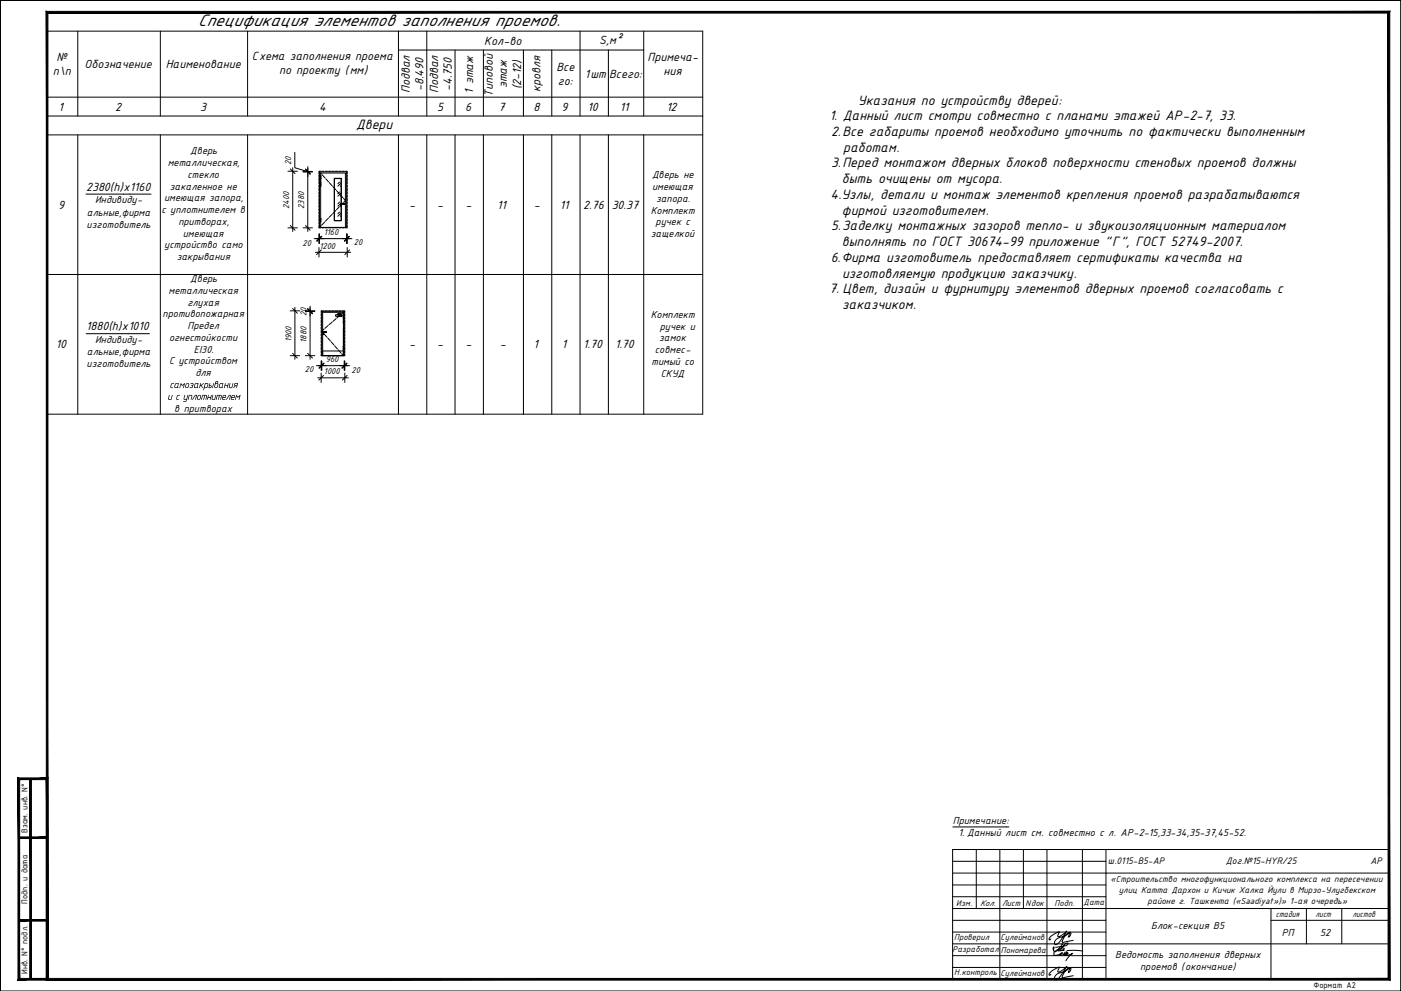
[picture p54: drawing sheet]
<svg xmlns="http://www.w3.org/2000/svg" width="594mm" height="420mm" viewBox="0 0 594 420" stroke-linecap="round" stroke-linejoin="round" font-family="sans-serif">
<defs><g id="words">
<text font-size="7.8" x="83.9" y="10.9">Спецификация элементов заполнения проемов.</text>
<g font-size="6.2">
<text x="363.8" y="44.3">Указания по устройству дверей:</text>
<text x="351.7" y="51">1. Данный лист смотри совместно с планами этажей АР-2-7, 33.</text>
<text x="151" y="54.6">Двери</text>
<text x="352.4" y="57.7">2.Все габариты проемов необходимо уточнить по фактически выполненным</text>
<text x="357.5" y="64.3">работам.</text>
<text x="352.4" y="71">3.Перед монтажом дверных блоков поверхности стеновых проемов должны</text>
<text x="357" y="77.7">быть очищены от мусора.</text>
<text x="352.2" y="84.3">4.Узлы, детали и монтаж элементов крепления проемов разрабатываются</text>
<text x="357" y="91">фирмой изготовителем.</text>
<text x="352.4" y="97.7">5.Заделку монтажных зазоров тепло- и звукоизоляционным материалом</text>
<text x="357" y="104.4">выполнять по ГОСТ 30674-99 приложение &quot;Г&quot;, ГОСТ 52749-2007.</text>
<text x="352.3" y="111">6.Фирма изготовитель предоставляет сертификаты качества на</text>
<text x="357.1" y="117.7">изготовляемую продукцию заказчику.</text>
<text x="351.6" y="124.3">7. Цвет, дизайн и фурнитуру элементов дверных проемов согласовать с</text>
<text x="357.2" y="131">заказчиком.</text>
</g>
<g font-size="5.4">
<text x="205.3" y="18.9">Кол-во</text>
<text x="254.1" y="18.6">S,м²</text>
<text x="23.9" y="26">№</text>
<text x="35.9" y="29">Обозначение</text>
<text x="70.3" y="29">Наименование</text>
<text x="106.8" y="25.3">Cхема заполнения проема</text>
<text x="274.6" y="26">Примеча-</text>
<text x="22.4" y="31.9">п\п</text>
<text x="118.3" y="31.5">по проекту (мм)</text>
<text x="235.9" y="30">Все</text>
<text x="236.5" y="35.9">го:</text>
<text x="248" y="32.9">1шт</text>
<text x="258.3" y="32.9">Всего:</text>
<text x="281.3" y="31.9">ния</text>
<text x="173.8" y="39.5" transform="rotate(-90 173.8 39.5)">Подвал</text>
<text x="179.6" y="38.7" transform="rotate(-90 179.6 38.7)">-8.490</text>
<text x="185.8" y="39.5" transform="rotate(-90 185.8 39.5)">Подвал</text>
<text x="191.6" y="38.7" transform="rotate(-90 191.6 38.7)">-4.750</text>
<text x="200.7" y="39.8" transform="rotate(-90 200.7 39.8)">1 этаж</text>
<text x="209" y="41" transform="rotate(-90 209 41)">Типовой</text>
<text x="214.9" y="37.5" transform="rotate(-90 214.9 37.5)">этаж</text>
<text x="221.1" y="37.8" transform="rotate(-90 221.1 37.8)">(2-12)</text>
<text x="229.2" y="39.1" transform="rotate(-90 229.2 39.1)">кровля</text>
<text x="24.8" y="46.9">1</text>
<text x="48.8" y="46.9">2</text>
<text x="84.8" y="46.9">3</text>
<text x="135.3" y="46.9">4</text>
<text x="185.3" y="46.9">5</text>
<text x="197.3" y="46.9">6</text>
<text x="211.4" y="46.9">7</text>
<text x="226.2" y="46.9">8</text>
<text x="238.1" y="46.9">9</text>
<text x="249.1" y="46.9">10</text>
<text x="262.8" y="46.9">11</text>
<text x="282.6" y="46.9">12</text>
<text x="36.5" y="80.9">2380(h)х1160</text>
<text x="24.6" y="88.5">9</text>
<text x="173.4" y="88.5">-</text>
<text x="185.4" y="88.5">-</text>
<text x="197.4" y="88.5">-</text>
<text x="210.9" y="88.5">11</text>
<text x="226.4" y="88.5">-</text>
<text x="237.4" y="88.5">11</text>
<text x="247.4" y="88.5">2.76</text>
<text x="259.4" y="88.5">30.37</text>
<text x="36.5" y="140.1">1880(h)х1010</text>
<text x="23.7" y="147.7">10</text>
<text x="173.4" y="147.7">-</text>
<text x="185.4" y="147.7">-</text>
<text x="197.4" y="147.7">-</text>
<text x="211.9" y="147.7">-</text>
<text x="226.3" y="147.7">1</text>
<text x="238.3" y="147.7">1</text>
<text x="247.4" y="147.7">1.70</text>
<text x="260.8" y="147.7">1.70</text>
</g>
<g font-size="4.7">
<text x="80.7" y="65.3">Дверь</text>
<text x="71.1" y="70.4">металлическая,</text>
<text x="79.5" y="75.4">стекло</text>
<text x="276.5" y="75.6">Дверь не</text>
<text x="72" y="80.3">закаленное не</text>
<text x="276.5" y="80.6">имеющая</text>
<text x="40.3" y="86.2">Индивиду-</text>
<text x="69.6" y="85.3">имеющая запора,</text>
<text x="278.2" y="85.6">запора.</text>
<text x="36.8" y="91.4">альные,фирма</text>
<text x="68.5" y="90.3">с уплотнителем в</text>
<text x="75.6" y="95.3">притворах,</text>
<text x="275.9" y="90.6">Комплект</text>
<text x="278" y="95.5">ручек c</text>
<text x="36.7" y="96.6">изготовитель</text>
<text x="77.5" y="100.3">имеющая</text>
<text x="275.9" y="100.6">защелкой</text>
<text x="69.7" y="105.3">устройство само</text>
<text x="74.9" y="110.3">закрывания</text>
<text x="80.7" y="119.5">Дверь</text>
<text x="71.5" y="124.5">металлическая</text>
<text x="79.5" y="129.5">глухая</text>
<text x="69" y="134.5">противопожарная</text>
<text x="275.9" y="134.7">Комплект</text>
<text x="79.5" y="139.5">Предел</text>
<text x="279.8" y="139.7">ручек и</text>
<text x="40.3" y="145.4">Индивиду-</text>
<text x="71.7" y="144.5">огнестойкости</text>
<text x="82.3" y="149.5">ЕI30.</text>
<text x="277.7" y="149.8">совмес-</text>
<text x="279.5" y="144.8">замок</text>
<text x="36.7" y="155.7">изготовитель</text>
<text x="36.8" y="150.6">альные,фирма</text>
<text x="71.7" y="154.5">С устройством</text>
<text x="276.3" y="154.8">тимый со</text>
<text x="82.8" y="159.6">для</text>
<text x="280.2" y="159.8">СКУД</text>
<text x="71.8" y="164.5">самозакрывания</text>
<text x="70.8" y="169.5">и с уплотнителем</text>
<text x="73.9" y="174.5">в притворах</text>
<text x="404" y="349.4">Примечание:</text>
<text x="406.4" y="354.4">1. Данный лист см. совместно с л. АР-2-15,33-34,35-37,45-52.</text>
<text x="488.1" y="394">Блок-секция B5</text>
<text x="543.6" y="396.7">РП</text>
<text x="559.7" y="396.7">52</text>
<text x="472.9" y="406.1">Ведомость заполнения дверных</text>
<text x="483.5" y="411.4">проемов (окончание)</text>
</g>
<g font-size="4.3">
<text x="469.7" y="366.4">ш.0115-B5-АР</text>
<text x="519.8" y="366.4">Дог.№15-HYR/25</text>
<text x="581.1" y="366.4">АР</text>
</g>
<g font-size="4">
<text x="470.9" y="373.9">«Строительство многофункционального комплекса на пересечении</text>
<text x="474.4" y="378.7">улиц Катта Дархон и Кичик Халка Йули в Мирзо-Улугбекском</text>
<text x="486.6" y="383.3">районе г. Ташкента («Saadiyat»)» 1-ая очередь»</text>
<text x="541.1" y="388.7">стадия</text>
<text x="557.9" y="388.8">лист</text>
<text x="573.5" y="388.9">листов</text>
</g>
<g font-size="3.9">
<text x="123.5" y="69.9" transform="rotate(-90 123.5 69.9)">20</text>
<text x="122.6" y="88.6" transform="rotate(-90 122.6 88.6)">2400</text>
<text x="129" y="88.6" transform="rotate(-90 129 88.6)">2380</text>
<text x="137.3" y="99.7">1160</text>
<text x="128.3" y="104.2">20</text>
<text x="135.4" y="105.5">1200</text>
<text x="150.1" y="104">20</text>
<text x="130" y="133.9" transform="rotate(-90 130 133.9)">20</text>
<text x="123.6" y="145.1" transform="rotate(-90 123.6 145.1)">1900</text>
<text x="130" y="145.2" transform="rotate(-90 130 145.2)">1880</text>
<text x="138.1" y="153.5">960</text>
<text x="129.3" y="157.9">20</text>
<text x="137.4" y="158.7">1000</text>
<text x="149.1" y="158">20</text>
<text x="11.7" y="353.1" transform="rotate(-90 11.7 353.1)">Взам. инв. N°</text>
<text x="11.7" y="383.1" transform="rotate(-90 11.7 383.1)">Подп. и дата</text>
<text x="405.5" y="383.9">Изм.</text>
<text x="415.6" y="383.9">Кол.</text>
<text x="424.9" y="383.9">Лист</text>
<text x="434.8" y="383.9">Nдок</text>
<text x="447.2" y="383.9">Подп.</text>
<text x="459.5" y="383.8">Дата</text>
<text x="404.6" y="398.6">Проверил</text>
<text x="424.3" y="398.7">Сулейманов</text>
<text x="403.9" y="403.6">Разработал</text>
<text x="424.4" y="403.9">Пономарева</text>
<text x="11.7" y="412.9" transform="rotate(-90 11.7 412.9)">Инв. N° подл.</text>
<text x="404.6" y="413.6">Н.контроль</text>
<text x="424.3" y="413.7">Сулейманов</text>
<text x="557" y="418.7">Формат А2</text>
</g>
</g></defs>
<path d="M593.9 .2h-593.9v420h593.9v-420h-593.9v420" fill="none" stroke="#000" stroke-width=".42"/>
<g fill="#000" stroke="#000" stroke-width=".42">
<path d="M0 .1v.3z"/>
<path d="M8 355.5h12v-.7zM8 354.8h12l-12 .7z"/>
<path d="M8 390.5h12v-.7zM8 389.8h12l-12 .7z"/>
<path d="M8.3 414.8l-.7 .7 12-.7zM7.6 415.5l12-.7 .7 .7zM19.6 330.5v84.3l.7 .7zM20.3 329.8v85.7l-.7-85zM8.3 330.5h11.3l.7-.7zM7.6 329.8h12.7l-12 .7zM7.6 329.8l.7 85v-84.3zM7.6 329.8l.7 85-.7 .7z"/>
<path d="M12.6 330.2v85h.7zM12.6 330.2h.7v85z"/>
<path d="M20.3 414.8l-.7 .7 569-.7zM19.6 415.5l569-.7 .7 .7zM588.6 5.5v409.3l.7 .7zM588.6 5.5l.7-.7v410.7zM20.3 5.5h568.3l.7-.7zM19.6 4.8h569.7l-569 .7zM19.6 4.8l.7 410v-409.3zM19.6 4.8l.7 410-.7 .7z"/>
</g>
<g fill="none" stroke="#000" stroke-width=".42">
<path d="M20 13.2h278v162.4h-278zM33 13.2v36M68 13.2v36M105 13.2v36M169 13.2v36M181 13.2v36M246 13.2v36M273 13.2v36M169 21.2h104M193 21.2v28M205 21.2v28M222 21.2v28"/>
<path d="M234 21.2v28M258 21.2v28M20 41.2h278M20 49.2h278M20 57.2h278M33 57.2v118.4M68 57.2v118.4M105 57.2v118.4M169 57.2v118.4M181 57.2v118.4M193 57.2v118.4M205 57.2v118.4"/>
<path d="M222 57.2v118.4M234 57.2v118.4M246 57.2v118.4M258 57.2v118.4M273 57.2v118.4M123.1 71.6l2 2M129.5 71.8l2 2M129.5 71.9l2 2M129.5 71.7l2 2M135.3 74.1v1M135.3 75.6v.9M135.3 77v.9"/>
<path d="M135.3 78.4v1M135.3 79.8v1M135.5 72.9h11.5v23.5h-11.5zM135.5 72.9l.8 .8M135.9 74.3l.2 1.5zM135.9 77.3l.2 1.5zM136 73.4h10.5v23h-10.5zM136 74.3v5M136 72.6h-.7v1.1M136.5 72.6h.9M136.6 74.1l1.2 1.3M137.9 72.6h1"/>
<path d="M138.1 75.8l1.2 1.3M139.3 72.6h1M139.6 77.4l1.2 1.4M140.8 72.6h.9M141.1 79.1l1.3 1.3M141.7 75.6h3v18h-3zM141.8 75.7h2.9v17.8h-2.9zM142.2 72.6h.9M143.6 72.6h1M145 72.6h1M146.5 72.6h.7v1.1M147.2 74.1v1"/>
<path d="M147.2 75.6v.9M147.2 77v.9M147.2 78.4v1M147.2 79.8v1M36.5 82.3h27.6M123.1 95.6l2 2M129.5 95.6l2 2M135.3 81.3v1M135.3 82.7v1M135.3 84.2v.9M135.3 85.6v.9M135.3 87v1"/>
<path d="M135.3 88.4v1M135.3 89.9v.9M135.3 91.3v.9M135.3 92.7v1M135.3 94.1v1M135.3 95.6v1h.7M135.9 92.6l.2 1.5zM135.9 93.3h.2M136.1 95.7l-.6 .7M136.5 96.6h.9M137.7 94.1l-1.3 1.3M137.9 96.6h1"/>
<path d="M139.3 92.5l-1.3 1.3M139.3 96.6h1M140.8 96.6h.9M140.8 90.8l-1.2 1.4M142.2 96.6h.9M142.4 89.2l-1.3 1.4M142.7 80.8l1.1 1.3M143.6 96.6h1M143.9 87.6l-1.2 1.3M144.1 82.4l1.3 1.4M144.6 86.3v.2M144.6 86.5h.6"/>
<path d="M144.6 86.3h.6M144.6 86.3h.1M144.7 86.3l.9 .1M144.7 86.5h1.1M144.7 86.3h1.1M144.7 86.3v.1M144.7 86.4v.1M145 96.6h1M145.5 86l-1.2 1.3M145.5 86.3l.5 .1-.1 .3-.4-.2M145.6 86.4l-.9 .1M145.7 84.1l.8 .9-.7 .7"/>
<path d="M145.8 86.3v.2M147.2 95.6v1h-.7M147.2 81.3v1M147.2 82.7v1M147.2 84.2v.9M147.2 85.6v.9M147.2 87v1M147.2 88.4v1M147.2 89.9v.9M147.2 91.3v.9M147.2 92.7v1M147.2 94.1v1"/>
<path d="M20 116.4h278M136.2 106l-2 2M136.2 100.2l-2 2M136.4 100.2l-1.9 2M148 100.2l-2 2M148.3 106l-2.1 2M148.3 100.2l-2.1 2M124.1 130.8l2 2M130.5 131l2 2M130.5 130.8l2 2M136.2 133v.9M136.2 134.4v.9"/>
<path d="M136.2 135.8v1M136.2 137.2v1M136.2 138.7v.9M136.4 132h9.6v18.8h-9.6zM137.4 131.8h-1.2v.7M137.5 139.5l-1.1 .9 .7 .8M137.9 131.8h.9M139.1 138l-1.3 1.2M139.3 131.8h1M140.7 131.8h1M140.8 136.6l-1.3 1.1M142.2 131.8h.9"/>
<path d="M142.3 133.4h2.6v.7h-2.6zM142.5 135.1l-1.3 1.2M143.1 134.1l.3 .1zM143.1 133.4h.2M143.1 133.4h.1M143.2 133.2l-.1 .1M143.2 133.2h.1M143.3 133.4h.1M143.4 133.3v.1M143.5 133.3h.1M143.5 134h.1M143.5 133.5h.1"/>
<path d="M143.5 132.9h.7M143.5 133.5v.1M143.6 133h.1M143.6 133v.1M143.6 131.8h.9M143.7 133h.1M143.7 133l-.1 .1M143.8 133l.3 .1M143.8 133h.1M143.8 133.2h-.6M143.9 133.1l-.4-.2h.7l-.2 .2M143.9 133.1h.1"/>
<path d="M143.9 132.9h.1M143.9 133.2h.1M144 133h.1M144.1 133.1l-.3 .1M144.1 133l-.1 .1M144.1 133.5h.1M144.1 134h.1M144.1 133h.1M144.1 133.5v.1M144.1 133v.1M144.2 133.1h-1M144.2 133.6l-1.3 1.2"/>
<path d="M144.7 134h.1M144.7 133.5h.1M144.7 133.5v.1M145 131.8h1.2v.7M145.5 133.4l.2 1.5zM145.5 136.3l.2 .5zM145.6 132.4h-8.8v18.4M145.6 132.4v18.4l-.7-.8M145.6 132.4l-1 .9M146.2 133v.9M146.2 134.4v.9M146.2 135.8v1"/>
<path d="M146.2 137.2v1M146.2 138.7v.9M36.5 141.5h26.9M124.1 149.8l2 2M130.5 149.8l2 2M136.2 140.1v1M136.2 141.5v1M136.2 143v.9M136.2 144.4v.9M136.2 145.8v1M136.2 147.2v1M136.2 148.7v.9"/>
<path d="M136.2 150.1v.7h1.2M136.8 148.8h8.8v2h-8.8zM136.9 141.5h.4v.4h-.4zM137 140.7l.1 .2M137 140.7h1.2M137 140.8h.1M137 140.8l.1 .1M137.1 141.6v.2zM137.1 140.7l-.1 .1M137.1 140.7v.1M137.1 140.9h1.1M137.1 140.8l.1 .1"/>
<path d="M137.2 159.2l-2 2M137.2 154l-2 2M137.2 140.7l.1 .1M137.2 140.7h1M137.2 140.8h.1M137.2 140.8l1 .1M137.3 140.8l.9 .1M137.3 140.7l-.5 .1 .2 .3 .3-.2M137.4 141.6l1.2 1.3M137.4 154l-2 2M137.7 140.9h.6M137.7 140.7h.6"/>
<path d="M137.9 150.8h.9M138.1 140.7v.2M138.2 140.9h.1M138.2 140.7l-1 .1M138.2 140.7v.1M138.2 140.8v.1M138.3 140.7v.2M138.3 140.7v.1M138.3 140.8v.1M138.9 143.3l1.2 1.3M139.3 150.8h1M140.4 144.9l1.2 1.4"/>
<path d="M140.7 150.8h1M141.9 146.6l1.2 1.4M142.2 150.8h.9M143.4 148.3l1.2 1.3M143.6 150.8h.9M145.5 146.8l.2 1.5zM145.5 147.5h.2M146.2 150.1v.7h-1.2M146.2 140.1v1M146.2 141.5v1M146.2 143v.9M146.2 144.4v.9"/>
<path d="M146.2 145.8v1M146.2 147.2v1M146.2 148.7v.9M147 154l-2 2M147.2 159.2l-2 2M147.2 154l-2 2"/>
<circle cx="143.5" cy="133.5" r=".06"/>
<circle cx="143.5" cy="134" r=".06"/>
<circle cx="144.1" cy="134" r=".06"/>
<circle cx="144.1" cy="133.5" r=".06"/>
<circle cx="144.7" cy="133.5" r=".06"/>
<circle cx="144.7" cy="134" r=".06"/>
</g>
<g fill="#000">
<path d="M92 167.5h1.9l.2 .5-.5 1.5h-.2l.2-1.8h-.4l-.6 1.8 .3-1.8h-.6l-.5 1.7-.3 .1zM95.5 162.5h.2l-.2 .8h1l.2-.9 .3 .2-.6 1.9v-.9h-.9l-.3 .9h-.2zM97.1 167.5h.8l-.5 2-.2-.2 .4-1.6h-.4l-1.3 1.8zM97.5 162.5h.2l-.4 1.5 .2 .3h.7l.4-1.7 .3-.1-.6 2h-.8l-.5-.3zM100.2 167.4l.7 .8 1.1-.7-.5 2-.3-.2 .4-1.3-.8 .7-.5-.7-.4 1.5h-.2z"/>
<path d="M91.7 161.9l-.2 .7 .7-.5zM91.5 161.7h1l-.3 .8 .4 .6-.4 1.2-.9 .2-.5-.6zM91.4 162.9l-.3 1.2 .7 .1 .4-1.3z"/>
<path d="M93.4 162.8l-.3 1.4 .6 .1 .7-1.6zM93.1 162.7l.5-.3 1.1 .1-.4 1.6 .1 .4-1.6-.2z"/>
<path d="M94.7 167.9l-.1 .4h.9v-.5zM94.5 167.8l.6-.4 .7 .3v1h-1.3l-.1 .3 .2 .2h.9v.3l-1.3-.2z"/>
<path d="M98.6 167.8l-.2 .5h.9l-.1-.5zM98.3 167.8l.9-.4 .5 .4-.2 .9h-1.2l-.1 .3 1.1 .2v.3l-1.4-.2z"/>
<path d="M99.4 162.7l1.5-.2-.6 2v-.9l-1.2 .9-.2-.1 .7-.8-.4-.4zM99.7 162.8v.5h.7l.2-.6z"/>
</g>
<!-- layer: _hach -->
<path d="M144 77.2l-.7 .7M144.7 77.6l-1.4 1.4M144.7 78.7l-.4 .3M144 81.4l-.7 .7M144 85.7l-.7 .7M144 89.9l-.7 .7M144.7 81.8l-1.4 1.4M144.7 86.1l-1.4 1.3M144.7 90.3l-1.4 1.4M144.7 82.9l-.4 .3M144.7 87.1l-.4 .3M144.7 91.4l-.4 .3" fill="none" stroke="#000" stroke-width=".42"/>
<g fill="#000" stroke="#000" stroke-width=".42">
<circle cx="144.5" cy="86.4" r=".07"/>
<circle cx="144.6" cy="86.3" r=".07"/>
<circle cx="144.6" cy="86.4" r=".07"/>
<circle cx="144.6" cy="86.5" r=".07"/>
<circle cx="144.7" cy="86.5" r=".07"/>
<circle cx="144.7" cy="86.4" r=".07"/>
<circle cx="144.7" cy="86.3" r=".07"/>
<circle cx="145.6" cy="86.4" r=".07"/>
<circle cx="145.8" cy="86.4" r=".07"/>
<circle cx="145.8" cy="86.3" r=".07"/>
<circle cx="145.9" cy="86.4" r=".07"/>
<circle cx="137" cy="140.7" r=".07"/>
<circle cx="137" cy="140.8" r=".07"/>
<circle cx="137.1" cy="140.8" r=".07"/>
<circle cx="137.3" cy="140.8" r=".07"/>
<circle cx="138.3" cy="140.9" r=".07"/>
<circle cx="138.3" cy="140.7" r=".07"/>
<circle cx="138.4" cy="140.8" r=".07"/>
</g>
<g fill="none" stroke="#000" stroke-width=".42">
<path d="M122.1 72.6h4M124.1 71.1v27M125 64.6v6.5l5.5 1.7M128.5 72.8h4M128.5 72.7h4M130.5 72.9h.1M130.5 70.7v27.4M122.1 96.6h4M128.5 96.6h4M135.3 99.2v4M135.4 99.2v4M147 99.2v4"/>
<path d="M147.2 99.2v4M133.2 101.2h16M133.7 107h15M135.3 104.9v4.1M147.2 104.9v4.1M123.1 131.8h4M125.1 130.3v22M129.5 131.8h4M129.5 132h4M131.5 129.8v4.2M131.5 130.5v21.8M123.1 150.8h4"/>
<path d="M129.5 150.8h4M134.2 155h14M136.2 153v4M136.2 158.2v4M136.4 153v4M146 153v4M146.2 153v4M146.2 158.2v4M134.7 160.2h13"/>
</g>
<g fill="none" stroke="#000" stroke-width=".42">
<path d="M403.9 360.2h185v55h-185zM403.9 370.2h185M403.9 375.2h65.1M403.9 365.2h65.1M414 360.2v25M424 360.2v55M434 360.2v25M443.9 360.2v55M459 360.2v55M469 360.2v55M403.9 385.2h185M403.9 380.2h65.1"/>
<path d="M403.9 390.2h65.1M403.9 395.2h65.1M445.6 398.1l-.1 .1a.39 .39 0 0 1-.7 .1 .39 .39 0 0 1 .2-.6 8.8 8.8 0 0 1 4-2.6h.2l-.3 .8a.74 .74 0 0 0-.2 1.2l1.3-.4 2.3-2-2.9 4.5a2.2 2.2 0 0 1-1.9 1.3l-.2-.1a2.38 2.38 0 0 1 2.4-3 7.8 7.8 0 0 0 4-2.2l-.7 2.1 .6-.3a.97 .97 0 0 0 .1-1.7l-1 .4-1.1 1.2-1.2 2.5 4.7-.7M538.9 390.2h50M538.9 385.2v30M554 385.2v15M569 385.2v15M403.9 400.2h185M403.9 405.2h65.1M403.9 410.2h65.1M445.6 413.1l-.1 .1a.4 .4 0 0 1-.7 .1 .4 .4 0 0 1 .2-.6 8.8 8.8 0 0 1 4-2.7l.2 .1-.3 .6a.88 .88 0 0 0-.2 1.4l1.9-.8 1.7-1.6-1.2 2a8.8 8.8 0 0 1-3 3.7 .52 .52 0 0 1-.6 .1 .52 .52 0 0 1-.3-.5 2.68 2.68 0 0 1 2.5-2.6 8.3 8.3 0 0 0 4-2.2l-.7 2.1 .6-.3a.97 .97 0 0 0 .1-1.7l-1 .4-1.3 1.5a2.35 2.35 0 0 0-.9 2.3l4.6-.8"/>
</g>
<!-- layer: 1 -->
<path d="M447.6 401.7l3.3-.5a1.51 1.51 0 0 0 1.9-1.4 1.98 1.98 0 0 0-2 1.4l-.8 1a.42 .42 0 0 0-.2 .6 .42 .42 0 0 0 .7 0l.5-.2a.44 .44 0 0 0 .2-.7 .44 .44 0 0 0-.7 0l-1 .4a.7 .7 0 0 0-.7 .9l2.5-.2M449.8 402.1l-1.5 .6a1.46 1.46 0 0 0-1.1 2.3l1.9-.3 1.5-.7-.7 .2a.44 .44 0 0 0-.5 .3 .44 .44 0 0 0 .1 .5l1.2-.1 1.4-.7 .4-.3-.3-.3a.99 .99 0 0 0-1 1.2h.7l1-.6a.45 .45 0 0 0-.6-.1 .45 .45 0 0 0-.2 .5 .52 .52 0 0 0 .3 .6 .52 .52 0 0 0 .7-.2l1.7-.8-1.2 .9-1.6 2.2M450.6 400.5l.2-.3-1.9 2.1a1.71 1.71 0 0 1-1.8 1.1l-.6-1.1a.4 .4 0 0 1-.1-.5 .4 .4 0 0 1 .6-.1l-.2 1.4M452.4 403.1l2.9-.2 3.8 .3" fill="none" stroke="#000" stroke-width=".42"/>
<!-- layer: 0 -->
<path d="M404 350.6h23.8" fill="none" stroke="#000" stroke-width=".42"/>
<use href="#words"/>
</svg>
